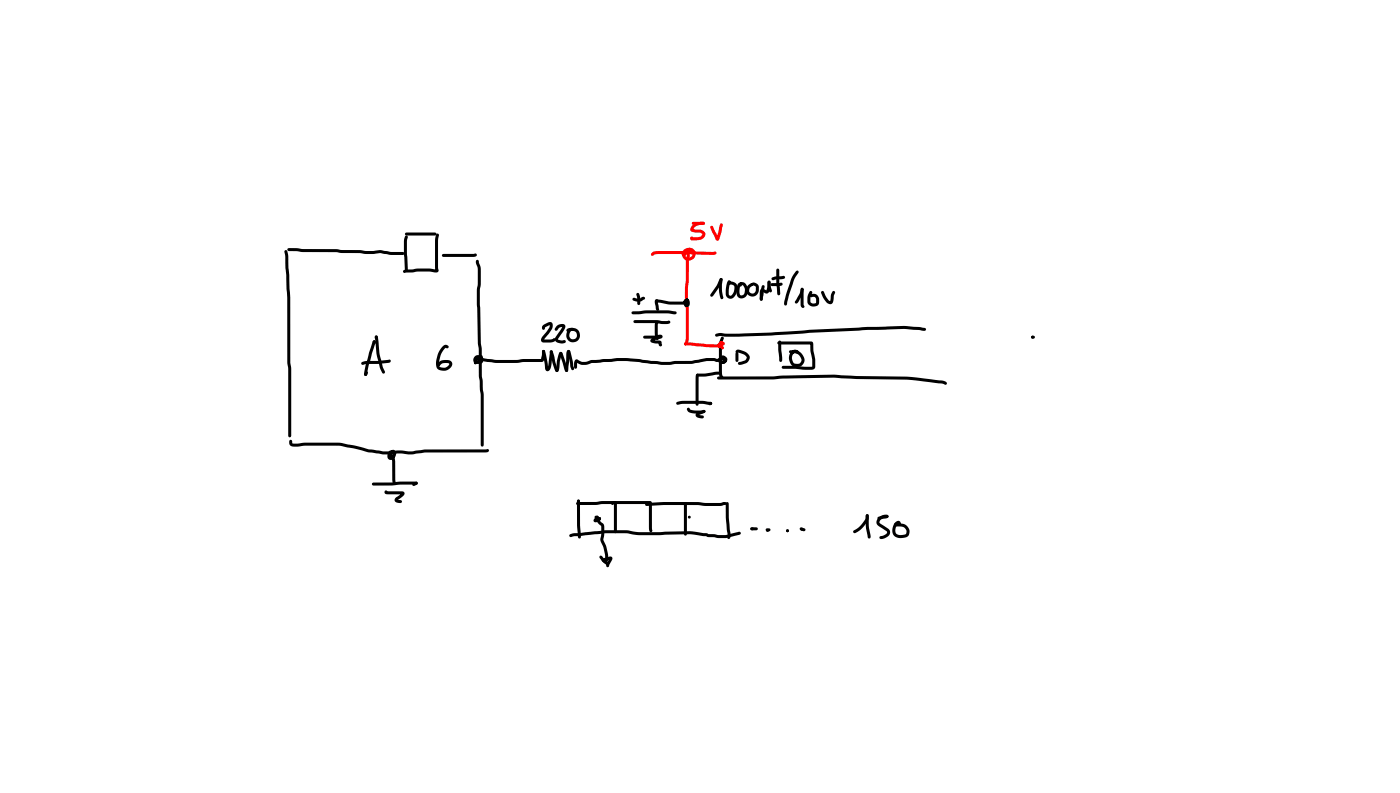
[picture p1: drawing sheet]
<svg xmlns="http://www.w3.org/2000/svg" width="337mm" height="190mm" viewBox="0 0 337 190" stroke-linecap="round" stroke-linejoin="round" font-family="sans-serif">
<circle cx="165.7" cy="124.2" r=".36" fill="#000"/>
<g fill="#000">
<path d="M69.2 59.7l2.1-.1 1.4 .2h8.2l1.3 .3h4.3l1.4 .2h1.9l1.5-.2 2.6 .4h3l.3 .4-.3 .4h-2.8l-2.7-.5-3.2 .2-1.7-.2h-4.4l-1.2-.2h-8.2l-3.3-.3-.3-.3zM97.4 56l7.2-.1 .3 .3-.3 .4h-6.9l-.4-.4zM97.5 56.6l.4 .1 .2 .2-.3 .9v2.7l.3 4.5-.4 .3-.4-.3-.2-4.5a8 8 0 0 1 .2-3.7zM104.9 56.2h.5l.1 .3-.2 1.2v6.7a.7 .7 0 0 1 0 .9 .7 .7 0 0 1-.9 .1l-1.2-.2h-2.7l-1.4 .3h-2.1a.59 .59 0 0 1 .1-.6 .59 .59 0 0 1 .6-.2l5.5-.2 1.7 .2-.2 .3-.1-.7v-6.6zM68.5 60.2l.4-.1 .4 1.3 .5 10.1 .2 33.2-.4 .4-.3-.4-.2-33.2zM106.3 61.1l8.2-.1a.59 .59 0 0 1-.1 .6 .59 .59 0 0 1-.6 .1h-7.2l-.3-.1zM114.5 62.5h.5l.2 .7a12.4 12.4 0 0 1 .3 5.9l-.1 4 .2 9.3 .2 1.4v6.5l.5 4.5v12.1l-.4 .4-.3-.4v-12.1l-.5-4.5v-6.4l-.2-1.5-.3-11 .3-4.7a5.3 5.3 0 0 0-.5-3.5zM130.5 78.2l1.2-.7a.87 .87 0 0 1 1.1 .2 .87 .87 0 0 1 0 1.1l-2 2.9-.1-.1h1.6l.6-.2v.1l.3-.3 .3 .1v.5l-.9 .5h-1.9a.76 .76 0 0 1-.7-.6 .76 .76 0 0 1 .4-.8l1.2-1.5 .5-.8v-.6l.2 .1-1.3 .6-.1 .4-.3 .2a.66 .66 0 0 1-.1-1.1zM133.8 78.3a1.51 1.51 0 0 1 2.1-.1l-.3 1.1-1.5 2.2 .9 .3h.9a.69 .69 0 0 1-.3 .7 .69 .69 0 0 1-.7 0l-.8-.2a.89 .89 0 0 1-.6-1.2l1.7-2.7 .1 .2-.8 .1-.8 .8-.4-.4zM136.3 79.1a1.94 1.94 0 0 1 2.2-.2 1.94 1.94 0 0 1 .9 2.1 1.7 1.7 0 0 1-2.5 1 1.7 1.7 0 0 1-.5-2.6l.6-.5a.73 .73 0 0 1 1 .2l-.1 .3-.5 .1a1.04 1.04 0 0 0-.5 1.4 1.04 1.04 0 0 0 1.5 .4 1.07 1.07 0 0 0 .1-1.4 1.34 1.34 0 0 0-1.5-.4l-.5 .2-.3-.1zM86.9 87.1a4.4 4.4 0 0 1 2.9-.4l3.8-.3 .3 .1a.51 .51 0 0 1-.6 .7l-2.6 .2a7.9 7.9 0 0 0-3.4 .2h-.4zM87.9 89.2l.5 .1 .1 .2-.3 .6-.3 .2-.4-.4z"/>
<path d="M89.7 81.9l.3-.2a.47 .47 0 0 1 .3 .6 .47 .47 0 0 1-.6 .4zM90.2 80.7h.5v.8a.48 .48 0 0 1-.6-.2 .48 .48 0 0 1 .1-.6zM89.6 81.9l.4-.1 .3 .3-1.7 5.7-.4 2.1-.3 .4-.4-.4 .4-2.1zM90.2 80.7l.3-.1 .3 .3 .5 4.2 .7 3 .6 1.2-.1 .4-.3 .1a4.5 4.5 0 0 1-1.2-3l-.5-1.9-.4-4zM106.4 83.3l.4-.4a.64 .64 0 0 1 .7 0 .64 .64 0 0 1 .3 .7l-.3 .1-.3-.2a4 4 0 0 0-1.4 2.4l-.2 .6a1.38 1.38 0 0 0 .2 1.7 1.36 1.36 0 0 0 2.2-.9l-1.3-.1-.7 .3a.53 .53 0 0 1-.4 .4 .53 .53 0 0 1-.6-.2l1-1 1.6-.2a1.11 1.11 0 0 1 1.1 .9 1.11 1.11 0 0 1-.7 1.2 2.19 2.19 0 0 1-3.1-.4 6 6 0 0 1 1.5-4.9zM114.7 86.1l1.2-.1 3.4 .5 10.9-.3-.1 .2 .2-1.1a.93 .93 0 0 1 .4-1.2l.3 .3v.9l-.3 1.3-.4 .4-11.1 .2-4.2-.5-.4-.3zM114.1 85.6l.7-.3 1.1 .1v.5l-1.2 .2-.2 .4 .1 .2h.8l.1-.4h-.4l-.3 .4a.68 .68 0 0 1-.8 .7l-.1-.3 .2-.6a1.04 1.04 0 0 1 1.2-1 1.04 1.04 0 0 1 .9 1.2l-.4 .6-.8 .1a1.02 1.02 0 0 1-1.2-.5 1.02 1.02 0 0 1 .3-1.3zM130.4 84.2l.3-.1 .3 .3 .8 4.1h-.3l.3-1.1 .4-2.9 .1-.3h.5l.1 .8-.5 3.2a.73 .73 0 0 1-.4 .9 .73 .73 0 0 1-.9-.3l-.8-4.4zM132.3 84.2l.2-.1 .4 .3 .6 2.6 .7 2a.46 .46 0 0 1-.5 .3 .46 .46 0 0 1-.4-.5l-1.1-4.2zM134.6 84.6h.5l.1 .3-.6 1.9-.1 1.6a.94 .94 0 0 1-.6 1l-.4-.4 .3-.3-.2 .1 .3-2zM134.6 84.6a.5 .5 0 0 1 .7 .5l1.2 3.7-.2-.1 .3 .3-.4 .4-.3-.2-.3-.5-1-3.6 .2 .1-.4-.3zM136.4 84.2h.5l.1 .2-.2 .3h.1l-.3 4.3-.4 .4-.4-.4 .2-.3-.1 .2 .2-4.1z"/>
<path d="M136.4 84.2l.4-.1 .3 .3 .8 3.8a.47 .47 0 0 1-.2 .8l-.3-.1-.3-.8-.7-3.4 .2 .1-.3-.4zM138.3 86.5a.71 .71 0 0 1 1.1 .2 3.1 3.1 0 0 0 2.8-.2l8.2-.5 6.8 .7a14.3 14.3 0 0 0 5.2 0h3.8l3.6-.7h1.9l.7 .2 1.4-.4 .4 .3-.1 .3-.5 .3-1.2 .3-.7-.3h-1.8l-3.5 .7h-3.5a18.6 18.6 0 0 1-6 0l-6.5-.7-8.1 .5a3.6 3.6 0 0 1-3.8-.2h.3l-.1 1.2-.3 .4-.4-.4v-1.1zM162.6 96.7l1.5-.4h4.8l2 .3 .3 .3-.4 .4-2.1-.3h-4.6l-1.2 .2-.3-.1zM165.2 98h.5l.2 .4a5.7 5.7 0 0 0 3.2 .1l.4 .1a.66 .66 0 0 1-.2 .6 .66 .66 0 0 1-.7 .1h-1.7l-1.1-.2-.5-.4-.2-.4zM167.4 89.9l.3-.1 .3 .3-.1 7-.3 .4-.4-.4v-6.3zM167.4 99.2l1.8-.7 .4 .3a1.1 1.1 0 0 1-1 .7l-.7 .2v-.1l1.2 .3v.5l-.5 .1-1.1-.3-.3-.5zM170.6 96.6l.5 .1v.5h-.5zM170.3 96.8l.5-.2 .4 .3-.1 .3-.5 .2-.2-.1zM172 80.3a3.6 3.6 0 0 1 2.6-.1l10.8-.3 23.2-1.4 8.7-.2 3.9 .3 1.1 .2 .3 .3a1.1 1.1 0 0 1-1.5 .2l-3.8-.3-8.7 .3-23.2 1.3-7.8 .3h-3l-1.4-.2-1 .2-.2-.1zM172.5 90.6l13.4-.2 2.4-.2 12.1-.2 5.5 .3 12 .2 9.1 1a.6 .6 0 0 1 .5 .9l-.2 .1-.8-.4-8.6-.9-12-.1-5.4-.4-12.2 .2-2.4 .3h-13.2l-.2-.1zM167.4 89.9a2.95 2.95 0 0 1 2-.2l2.9-.4h.6l.4 .3-.3 .4-3.6 .5h-1.7l-.3-.1zM173.2 90.4l.3-.2 .3 .1v.5l-.3 .2-.3-.1z"/>
<path d="M173 85.7a1.03 1.03 0 0 1 1.4 0 1.03 1.03 0 0 1 0 1.5 1.03 1.03 0 0 1-1.4 0 .83 .83 0 0 1-.1-1.3 .83 .83 0 0 1 1.3 .2l-.1 .3-.3 .1-.4-.3 .2 .2-.3 .2h.7l-.3-.5h-.2v.6l.5-.1 .1-.2-.3-.4 .1-.2 .3-.1a.92 .92 0 0 1 .5 1.1 .92 .92 0 0 1-1 .6h-.5l-.3-.4-.1-1zM173.4 80.9l.5 .1 .1 .4a5.3 5.3 0 0 0-.5 3.2l.1 5 .1 .8-.2-.1 .3 .4-.1 .2a.62 .62 0 0 1-.7-.1 .62 .62 0 0 1-.1-.7l-.1-5.5a5.3 5.3 0 0 1 .6-3.7zM176.9 84.2a1.17 1.17 0 0 1 1.6 0l.4 .2a1.49 1.49 0 0 1 1.3 1.1 1.49 1.49 0 0 1-.6 1.6l-1.2 .5h-.9v-.5l1.6-.5 .4-.8-.7-.7-1.4-.4 .1-.1-.3 .3-.3-.1zM176.9 84.7h.5l.1 .3v1.6l-.3 .4-.4-.4zM186.9 82.1l8.1-.1a.66 .66 0 0 1 .5 .9v1.3l.5 2.6a2.06 2.06 0 0 1-.3 1.8l-.5 .2h-1.6l-5.6-.3v-.5l.3-.1 7 .2v-1.7l-.5-2v-1.8l.2 .2h-7.8l-.4-.4zM187.2 81.9l.2-.1 .4 .4 .2 4.4-.3 .4-.4-.4-.2-2.6zM189.8 84.2l1.3-.1a2.17 2.17 0 0 1 2.1 1.3 2.17 2.17 0 0 1-.4 2.4 2.09 2.09 0 0 1-3.1-1 2.09 2.09 0 0 1 1.5-2.8l.6 .2 .2 .3-.4 .4-.4-.2a1.51 1.51 0 0 0-.4 2.5l.3 .1a1.04 1.04 0 0 0 1.2 0 1.04 1.04 0 0 0 .3-1.2l-.9-1-1.9-.3zM69.6 105.7h.5l.2 .8 .3 .1 2.7-.3h8.2l3.9 .7a22.9 22.9 0 0 0 6 1.3 13.1 13.1 0 0 0 4.6-.1l2.8 .2 3.4-.4h15.3a.59 .59 0 0 1-.2 .6 .59 .59 0 0 1-.6 .1h-14.5l-3.4 .5-2.8-.3a16 16 0 0 1-5.6 0l-2-.3-2.9-.8-3.9-.7h-7.9a8.9 8.9 0 0 1-3.8 0l-.3-.5zM89.5 116l10.5-.3 .4 .4-.3 .3-10.4 .2-.2-.1zM92.5 117.9h.5l.1 .4-.1-.3h3.7a.63 .63 0 0 1 .6 .6 .63 .63 0 0 1-.5 .7l-1.2 .9-.1-.2 .8 .1 .4 .4a1.05 1.05 0 0 1-1.5 .1 .85 .85 0 0 1-.2-.8 .85 .85 0 0 1 .7-.6l.8-.7 .2 .3h-3.2a.67 .67 0 0 1-.8-.1 .67 .67 0 0 1-.2-.8zM93.5 108.4a.66 .66 0 0 1 1 .2l-.1 .2-.4 .1-.1 .8 .4-.3 .2-.6-.2 .3 .5 .7 .2 1 .1 5.1-.3 .4-.4-.3-.1-.4v-4.8l-.3-.9a.91 .91 0 0 1-.4-1.3 .91 .91 0 0 1 1.4-.3 .91 .91 0 0 1 0 1.4 1.02 1.02 0 0 1-1.4 .7 1.02 1.02 0 0 1-.4-1.5zM99.1 116.2l1-.5 .3 .4-.1 .3-.9 .4-.2-.1z"/>
<circle cx="87.9" cy="89.9" r=".37"/>
<circle cx="90" cy="82.1" r=".36"/>
<circle cx="130.7" cy="84.4" r=".36"/>
<circle cx="169.2" cy="98.8" r=".36"/>
</g>
<circle cx="173.7" cy="83.6" r=".36" fill="#f00"/>
<g fill="#f00">
<path d="M164.5 82.4l1.7-.1 3.7 .4h2.8a.71 .71 0 0 1 1.1 .6 .77 .77 0 0 1-1.3 0 .77 .77 0 0 1 .4-1.2 .62 .62 0 0 1 .9 .1 .62 .62 0 0 1-.1 .9 .62 .62 0 0 1-.9 0 .77 .77 0 0 1 .5-.9 .77 .77 0 0 1 .9 .3l-.1 .4-.2 .1-.3-.1-.1-.4 .3 .3-.3 .1-.1-.2-.3-.1 .1-.1 .3 .1-.3 .4-.1-.1 .2 .1-.2 .2 .1 .3-8.4-.5-.3-.1z"/>
<path d="M165 60.6h.7a2.51 2.51 0 0 1-.1 2.1v5a18.4 18.4 0 0 0 0 6.4v6.9a1.71 1.71 0 0 1-.8 2l-.4-.4 .5-1.4v-7.1a21.6 21.6 0 0 1 0-6.8v-4.6l.2-1.7 .2 .3-.3-.2z"/>
<path d="M156.6 60.9a1.8 1.8 0 0 1 1.6-.6l13.7 .1 .4 .4-.3 .3-.7 .2-13.1-.3a1.09 1.09 0 0 0-1.1 .4h-.5z"/>
<path d="M164.2 60.2a1.62 1.62 0 0 1 2-.7 1.62 1.62 0 0 1 1 1.9 1.59 1.59 0 0 1-1.6 1.3 1.59 1.59 0 0 1-1.6-1.3 1.55 1.55 0 0 1 1.1-1.4 1.55 1.55 0 0 1 1.7 .4l-.4 .4-.4-.2a.94 .94 0 0 0-1.2 .8l.1 .2a.85 .85 0 0 0 1.3 0l.2-.2a.88 .88 0 0 0-.4-1.1 .88 .88 0 0 0-1.1 .2l-.4 .4 .3 .3-.1 .3-.4 .1a.82 .82 0 0 1-.1-1.4z"/>
<path d="M166.4 53.4l2.7-.1 .4 .3-.4 .4h-2.5l-.2-.1z"/>
<path d="M166.4 54.1a3.3 3.3 0 0 1 3-.7l.1 .2a1.54 1.54 0 0 1-1.5 .5l-1 .4-.4 .7v-.2l.4 .1a2.77 2.77 0 0 1 2.4 .6 1.28 1.28 0 0 1-1.1 1.9l-1.9 .2a.45 .45 0 0 1-.5-.6 .45 .45 0 0 1 .6-.3l.1 .4-.2-.3 2.1-.2 .3-.6-.5-.3a3 3 0 0 1-2.4-.6l.1-.4z"/>
<path d="M170.8 54.3l.3-.1 .3 .2 .9 2 .4 .9-.5-.1 .6-2.3a1.43 1.43 0 0 1 .6-1.3 .76 .76 0 0 1 .2 1.3l-.6 2.3a.51 .51 0 0 1-.4 .6 .51 .51 0 0 1-.6-.3l-1.3-2.8z"/>
</g>
<g fill="#000">
<path d="M151.9 74.9l3.3-.3h5.3l1.8 .2 .4 .4-.4 .3-1.8-.2h-5l-3.4 .2-.2-.1zM152.1 71.6l.3-.1 .5 .2a1.77 1.77 0 0 0 1.7-.4l.4 .1 .1 .2-.4 .4a1.8 1.8 0 0 1-2 .4l-.6-.3zM152.4 77l5.5-.1 1.3 .2h1.9a.64 .64 0 0 1-.3 .7 .64 .64 0 0 1-.7 0l-2.2-.2h-5.3l-.3-.3zM153.1 70.5l.2-.2a2.69 2.69 0 0 1 .6 2.6l-.3 .4a.86 .86 0 0 1-.4-1.2l-.2-1.4zM157.7 77.2h.5l.2 .3-.3 .4v2l.3 1.4-.4 .4-.4-.3-.2-1.1v-2.4zM157.6 72l.4-.2 .4 .2a18.5 18.5 0 0 0 6.2 .5 .53 .53 0 0 1 .8 .2 .53 .53 0 0 1-.4 .7 .82 .82 0 0 1-.7-1.1 .82 .82 0 0 1 1.3-.4 1.01 1.01 0 0 1 .2 1.3 1.01 1.01 0 0 1-1.1 .5 1.2 1.2 0 0 1 0-1.6l.5-.4 .4 .4-.4 .6v.5l-.2-.8h.1l-.3 .5 .1 .3h-.3a18.8 18.8 0 0 1-6.3-.5l-.5-.2 .3-.1 .4 1.9-.1 .3a.67 .67 0 0 1-.7-.3 .67 .67 0 0 1-.1-.7l-.2-1.1zM173.1 66.9l.2-.1 .4 .3-.7 1.6-1.6 2.5-.3 .1-.3-.1v-.5l1.4-2zM173.1 66.9l.2-.1 .4 .1v.4a8.7 8.7 0 0 0 .2 4.1l-.1 .4h-.5a8.8 8.8 0 0 1-.3-4.6v.1zM175.1 67.4l.2-.1a.62 .62 0 0 1 .1 1l-.2 2.4 .4 .3a1.03 1.03 0 0 0 .8-1l.1-1.3-.7-.4-.5 .2a.47 .47 0 0 1-.2-.6 .47 .47 0 0 1 .5-.3 1.47 1.47 0 0 1 1.7 1.8 2.14 2.14 0 0 1-1.8 2.4 1.16 1.16 0 0 1-1-1.1l.1-2.2zM177.5 68.1l.6-.3 .2 .1 .1 .4-.4 .4a3.1 3.1 0 0 0-.1 2.1l.3 .2a.77 .77 0 0 0 .8-.7l.1-.9-.4-.7-.3-.2-.4 .4-.3-.2-.1-.3a.93 .93 0 0 1 .9-.6 .93 .93 0 0 1 .8 .5 2.1 2.1 0 0 1-.8 3.4 1.36 1.36 0 0 1-1.5-1.9l.2-1zM179.9 68.5l.6-.4h.4l.1 .3-.1 .3-.7 .6a.82 .82 0 0 0 .4 1.2 .82 .82 0 0 0 1.1-.8v-.8l-.5-.4h-.4l-.1-.2a.96 .96 0 0 1 1.6 .2l.1 1.2a1.55 1.55 0 0 1-2.2 1.4 1.55 1.55 0 0 1-.3-2.6zM184.6 67.5h.5l.1 .3-.2 2.1-.3 .4-.4 .2-1.1-.5 .2-.1v2l-.4 .4-.4-.4 .2-2.2a.52 .52 0 0 1 .8-.3l.8 .4h-.2z"/>
<path d="M183.2 68.6h.5l.1 .2-.4 3.1-.4 .4a1.07 1.07 0 0 1-.2-1.4zM184.6 67.5l.3-.1 .3 .4 .1 1 .3 1.1-.4 .4-.3-.3-.3-.9zM185.3 68.1l2.7-.1a.63 .63 0 0 1-.2 .7 .63 .63 0 0 1-.6 0h-1.6l-.3-.1zM185.5 66.8l.9-.4 2-.1 .3 .3a1.86 1.86 0 0 1-2 .5l-.9 .2-.3-.1zM186.7 64.6l.3-.1 .3 .4v3.3l.3 2.4-.4 .4-.4-.4-.2-2.4zM192.6 69.2a.52 .52 0 0 1 .5 .2 .52 .52 0 0 1 0 .7l-.3 .8-.9 1.7-.5 .3-.2-.1-.1-.2 1.1-2zM191.4 65.1l.2-.1 .3 .1v.4l-1.1 1.9-1.2 3.6-.4 2.1-.4 .3-.2-.1a3.9 3.9 0 0 1 .3-2.5l1.3-3.8zM192.6 69.2h.5l.1 .3-.1 .1-.3-.1h.4v3.7l.2 .4a.52 .52 0 0 1-.6 .2 .52 .52 0 0 1-.3-.6v-3.7h.3l-.3-.2zM194.7 69.9l.5 .1v.4a2.91 2.91 0 0 0-.4 2.1l.5 .4 .8-.1 .1-1a.63 .63 0 0 0-.9-.5h-.5a.71 .71 0 0 1 .3-.7 .71 .71 0 0 1 .8 0 1.39 1.39 0 0 1 1 1.3v.8a1.5 1.5 0 0 1-2.5 .5l-.3-.7a3.4 3.4 0 0 1 .6-2.6zM197.5 70l.4-.1 1.4 2.3 .3 .2v-.4a2.28 2.28 0 0 1 .8-2.1l.4 .3-.4 1a1.83 1.83 0 0 1-.5 1.8h-.8l-.6-.6-.8-1.2-.3-.9zM154.7 80.7l3.5-.2a.59 .59 0 0 1 .8-.1 .59 .59 0 0 1 0 .9l-1.4 .3-.6 .5-.1-.5 2 .3 .2 .8-.3-.2 .4 .4-.1 .2-.3 .1-.4-.2-.1-.7 .2 .2h-1.2a.68 .68 0 0 1-.7-.2 .68 .68 0 0 1-.1-.8l.9-.5 1.3-.4-.1 .3 .1 .2-1.5 .3h-2.2l-.3-.2zM136.9 128.5l1-.4 7.5-.7h4.8a31.6 31.6 0 0 0 9.7 .3l6.1-.1 6.7 .9a10.8 10.8 0 0 0 4.9-.8l.4 .1v.5l-1.2 .4a8.7 8.7 0 0 1-4.4 .5l-6.4-.9-6.1 .1a27.8 27.8 0 0 1-9.1-.3h-5.3l-7.5 .7-.8 .2-.3-.1z"/>
<path d="M138.8 120.1h.5l.1 .3v.6l-.3 .3-.4-.3zM138.6 120.7l4.7-.1 1.4-.2h3.4l.2 .6-.1 7h-.5l-.1-.3v-6.8l.2 .2-9 .2-.2-.1zM138.8 120.1h.5l.1 .3v5.8l.3 2.8-.4 .4-.4-.4-.2-2.7zM143 124l.8-.1 .2 .4-.2 .2h-.8zM143.3 124l.3-.1a.62 .62 0 0 1 .3 .6 .62 .62 0 0 1-.5 .6l-.2-.4 .6-.1 .3-.4 .3 .1a.95 .95 0 0 1-.6 1.1 .95 .95 0 0 1-1.1-.3zM143.9 124.3h.4l.2 .3-.1 .2-.5 .1-.1-.3zM143.7 124.4l.4-.2 .3 .1 .1 .3-.3 .4 .1 .1a1.88 1.88 0 0 1 1 1.6v1.7l-.3 1.1 .1 .5a7.4 7.4 0 0 1 1 4.8h-.5l-.1-1.3a8.5 8.5 0 0 0-1.1-3.5l.1-3.7a1.22 1.22 0 0 1-.8-1.9zM144.2 133.6l.2-.1 .3 .1 1 1.1a.7 .7 0 0 1 .5 .9h-.5l-.9-.7-.7-.9zM144.8 134.3l.4-.2a2.24 2.24 0 0 1 1.9-.3l.1 .6-.9 1.8a.51 .51 0 0 1-.6-.3 .51 .51 0 0 1 .2-.6l.6-1.2 .3 .3-1.5 .4v-.4l.9 .7 .1 .3-.3 .3-1.2-.8-.2-.3zM147 120.5l.9-.1h8.6l.2 .4v7a.6 .6 0 0 1-.6-.2 .6 .6 0 0 1-.1-.7v-6.1l.2 .3h-8.8l.2-.2-.1 .3-.3 .1a.46 .46 0 0 1-.3-.3 .46 .46 0 0 1 .1-.5zM155.2 120.9a59.7 59.7 0 0 1 9.5-.3l.3 .2 .1 .4v7.1l-.3 .4-.4-.4v-7.1l.3 .1h-5.2l-4.1 .3-.2-.2zM163.3 120.7l4.5-.1 1.9 .2h3.7a.93 .93 0 0 1 1.3 .2l-.3 .3-1.2 .2-3.5 .1-1.9-.3h-4.2l-.4-.3z"/>
<path d="M174.6 120.7l.2-.1 .4 .4v3.3l.4 4.5a.54 .54 0 0 1-.7 .6l-.4-5.1zM208.2 123.6h.5l.1 .8a6.4 6.4 0 0 1-3.4 3.7l-.2-.1-.1-.5a6 6 0 0 0 3-3.3zM208.2 123.6h.5l.1 .5a15.8 15.8 0 0 0 .5 4.9l-.1 .3h-.5a14.6 14.6 0 0 1-.6-5.4zM211 124.2l2.2-.5 .3 .1a.52 .52 0 0 1-.5 .7l-1.2 .2a.5 .5 0 0 1-.6 .1 .5 .5 0 0 1-.2-.6zM211.2 124.4l1.2-.7a.87 .87 0 0 1 1.2 .3l-.1 .3-.4 .1a1.23 1.23 0 0 0-1.6 1.2l2 1.4a1.15 1.15 0 0 1-.2 2l-.6 .3a.88 .88 0 0 1-1.3-.2l.1-.2 1.4-.5 .4-.5-1.9-1.4a1.27 1.27 0 0 1-.2-2.1zM215.2 125.5l.5-.3a.48 .48 0 0 1 .7 .1 .48 .48 0 0 1-.2 .7l-.4-.2h.2a1.96 1.96 0 0 0-.6 2.3 1.98 1.98 0 0 0 2.2 .3l.1-.1a1.14 1.14 0 0 0-.5-1.7l-2-.1-.3-.4 .1-.3a2.29 2.29 0 0 1 1.9 0 1.81 1.81 0 0 1 1.6 1.3 1.81 1.81 0 0 1-.6 1.9 2.39 2.39 0 0 1-3.3-.9v-1.3z"/>
<circle cx="213.2" cy="124" r=".36"/>
</g>
<g fill="#000">
<path d="M247.9 80.7a.53 .53 0 0 1 .9 .3 .49 .49 0 0 1-.5 .4 .49 .49 0 0 1-.5-.4z" fill-rule="evenodd"/>
<path d="M180.7 126.7l.5 .1v.5l-.5 .1z" fill-rule="evenodd"/>
<path d="M180.6 126.8l1.2-.1 .4 .3-.4 .4h-.9l-.3-.1z" fill-rule="evenodd"/>
<path d="M184.2 127.2l.7-.3 .3 .4-.2 .3-.5 .1-.2-.1z" fill-rule="evenodd"/>
<path d="M184.7 127l.2 .4-.4 .3-.4-.2z" fill-rule="evenodd"/>
<path d="M192.7 126.7l.5 .5-.4 .3-.4-.1z" fill-rule="evenodd"/>
<path d="M192.6 126.9h.8l.2 .4-.1 .2h-.8l-.2-.3z" fill-rule="evenodd"/>
<circle cx="248.2" cy="81" r=".36"/>
<circle cx="180.7" cy="127" r=".36"/>
<circle cx="184.4" cy="127.3" r=".36"/>
<circle cx="189.3" cy="127.5" r=".36"/>
<circle cx="192.6" cy="127" r=".36"/>
</g>
</svg>
